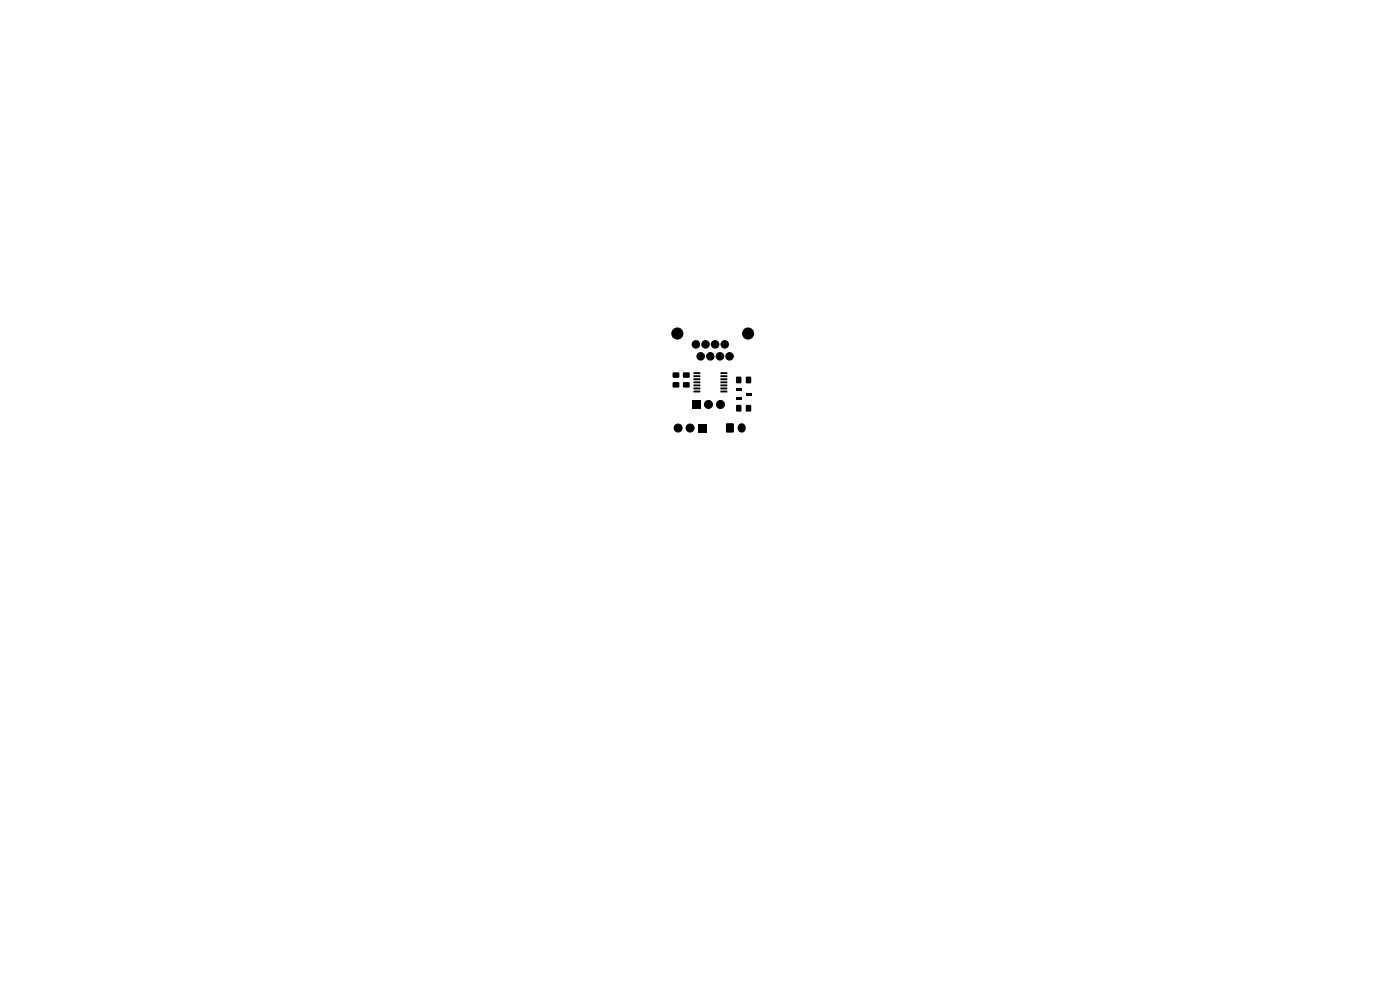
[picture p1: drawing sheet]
<svg xmlns="http://www.w3.org/2000/svg" width="297mm" height="210mm" viewBox="0 0 297 210" stroke-linecap="round" stroke-linejoin="round" font-family="sans-serif">
<g fill="#000">
<path d="M142.7 79h1.4v1.1h-1.4zM144.9 79h1.4v1.1h-1.4zM147.1 79h1.4l.1 .3h-1.4zM147.1 79.6h1.4l.1 .3-1.4 .1zM152.9 79.6h1.3l.1 .3-1.4 .1zM152.9 79h1.3l.1 .3h-1.4zM142.7 81.1h1.4v1.1h-1.4zM144.9 81.1h1.4v1.1h-1.4zM147.1 80.3h1.4l.1 .3h-1.4zM147.1 80.9h1.4l.1 .3-1.4 .1zM147.1 81.6h1.4l.1 .3h-1.4zM147.1 82.2h1.4l.1 .3-1.4 .1z"/>
<path d="M147.1 82.9h1.4l.1 .3h-1.4zM148.1 90h1.7v1.7h-1.7zM146.9 85h1.7v1.7h-1.7zM152.9 82.9h1.3l.1 .3h-1.4zM152.9 82.2h1.3l.1 .3-1.4 .1zM152.9 81.6h1.3l.1 .3h-1.4zM152.9 80.9h1.3l.1 .3-1.4 .1zM152.9 80.3h1.3l.1 .3h-1.4zM154.1 89.8h1.5v1.9h-1.5zM156.2 85.9h1v1.4h-1zM156.2 79.9h1v1.4h-1zM156.1 82.4h1.3v.6h-1.3z"/>
<path d="M156.1 84.3h1.3v.6h-1.3zM158.3 85.9h1v1.4h-1zM158.3 79.9h1v1.4h-1zM158.2 83.3h1.3v.6h-1.3z"/>
</g>
<g fill="#000" stroke="#000" stroke-width=".21">
<circle cx="143.7" cy="70.7" r="1.18"/>
<circle cx="147.6" cy="73" r=".8"/>
<circle cx="148.6" cy="75.6" r=".8"/>
<circle cx="149.7" cy="73" r=".8"/>
<circle cx="150.7" cy="75.6" r=".8"/>
<circle cx="151.7" cy="73" r=".8"/>
<circle cx="152.7" cy="75.6" r=".8"/>
<circle cx="153.7" cy="73" r=".8"/>
<circle cx="154.8" cy="75.6" r=".8"/>
<circle cx="158.7" cy="70.7" r="1.18"/>
<circle cx="143.9" cy="90.8" r=".85"/>
<circle cx="146.4" cy="90.8" r=".85"/>
<circle cx="150.3" cy="85.8" r=".85"/>
<circle cx="152.8" cy="85.8" r=".85"/>
</g>
<path d="M157.4 90.6v.3" fill="none" stroke="#000" stroke-width="1.7"/>
</svg>
